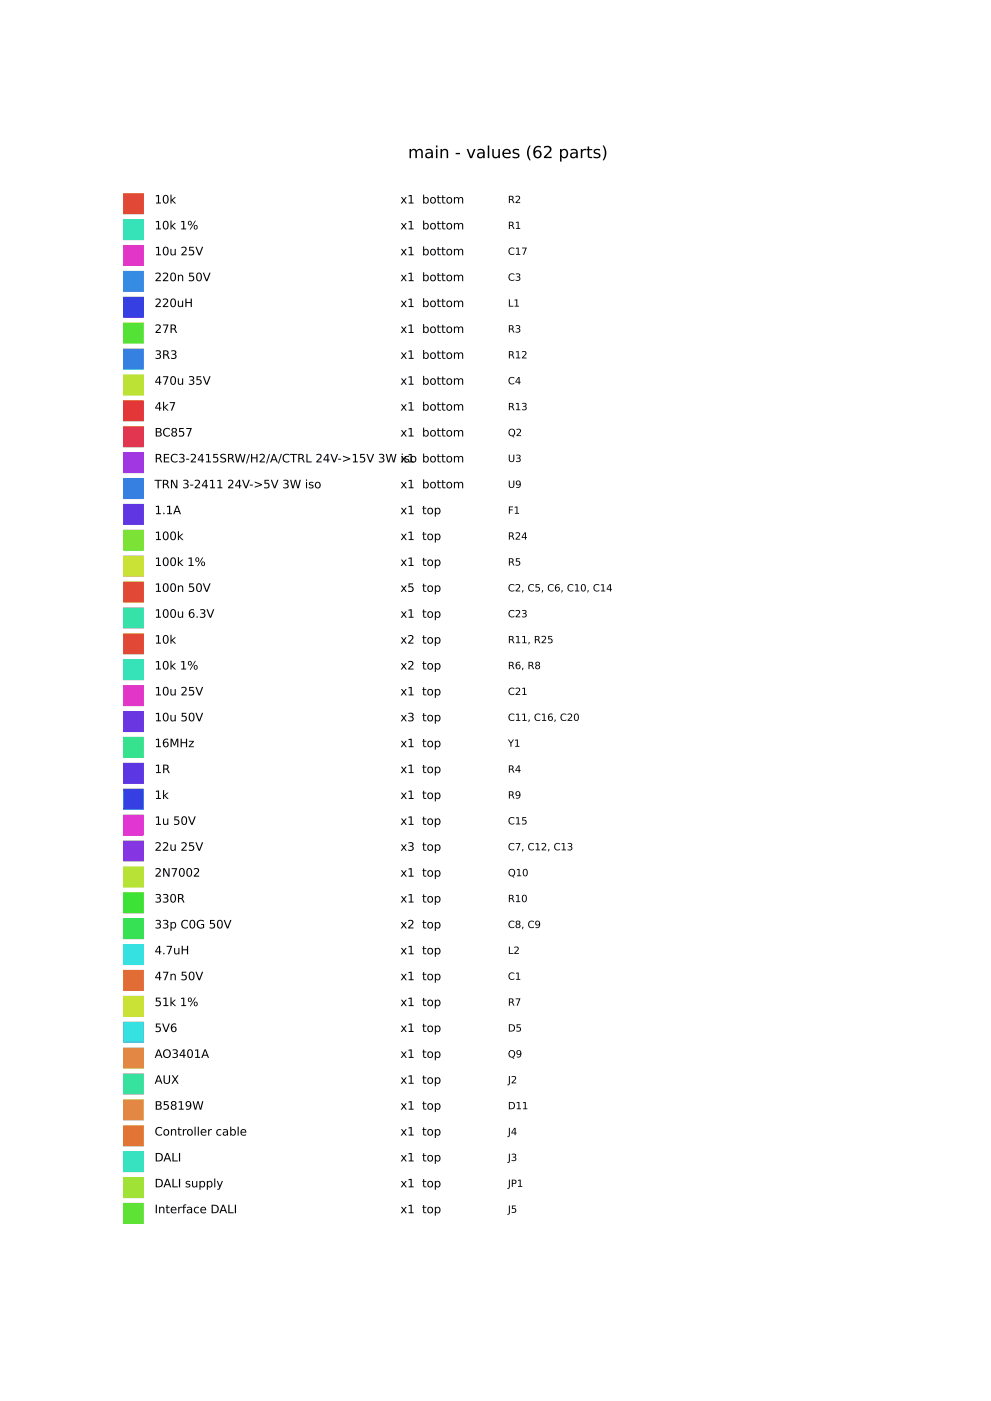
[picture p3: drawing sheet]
<svg xmlns="http://www.w3.org/2000/svg" width="210mm" height="297mm" viewBox="0 0 210 297" stroke-linecap="round" stroke-linejoin="round" font-family="sans-serif">
<defs><g id="words">
<text font-size="3.5" x="86.5" y="33.5">main - values (62 parts)</text>
<g font-size="2.5">
<text x="32.8" y="43.1">10k</text>
<text x="84.9" y="43.1">x1 bottom</text>
<text x="32.8" y="48.6">10k 1%</text>
<text x="84.9" y="48.6">x1 bottom</text>
<text x="32.8" y="54.1">10u 25V</text>
<text x="32.8" y="59.6">220n 50V</text>
<text x="84.9" y="54.1">x1 bottom</text>
<text x="84.9" y="59.6">x1 bottom</text>
<text x="32.8" y="65.1">220uH</text>
<text x="84.9" y="65.1">x1 bottom</text>
<text x="32.8" y="70.6">27R</text>
<text x="84.9" y="70.6">x1 bottom</text>
<text x="32.8" y="76.1">3R3</text>
<text x="84.9" y="76.1">x1 bottom</text>
<text x="32.8" y="81.5">470u 35V</text>
<text x="84.9" y="81.5">x1 bottom</text>
<text x="32.8" y="87">4k7</text>
<text x="84.9" y="87">x1 bottom</text>
<text x="32.8" y="92.5">BC857</text>
<text x="84.9" y="92.5">x1 bottom</text>
<text x="32.8" y="98">REC3-2415SRW/H2/A/CTRL 24V-&gt;15V 3W iso</text>
<text x="84.9" y="98">x1 bottom</text>
<text x="32.8" y="103.5">TRN 3-2411 24V-&gt;5V 3W iso</text>
<text x="84.9" y="103.5">x1 bottom</text>
<text x="32.8" y="109">1.1A</text>
<text x="84.9" y="109">x1 top</text>
<text x="32.8" y="114.5">100k</text>
<text x="32.8" y="120">100k 1%</text>
<text x="84.9" y="114.5">x1 top</text>
<text x="84.9" y="120">x1 top</text>
<text x="32.8" y="125.4">100n 50V</text>
<text x="84.9" y="125.4">x5 top</text>
<text x="32.8" y="130.9">100u 6.3V</text>
<text x="84.9" y="130.9">x1 top</text>
<text x="32.8" y="136.4">10k</text>
<text x="84.9" y="136.4">x2 top</text>
<text x="32.8" y="141.9">10k 1%</text>
<text x="84.9" y="141.9">x2 top</text>
<text x="32.8" y="147.4">10u 25V</text>
<text x="84.9" y="147.4">x1 top</text>
<text x="32.8" y="152.9">10u 50V</text>
<text x="84.9" y="152.9">x3 top</text>
<text x="32.8" y="158.4">16MHz</text>
<text x="84.9" y="158.4">x1 top</text>
<text x="32.8" y="163.8">1R</text>
<text x="84.9" y="163.8">x1 top</text>
<text x="32.8" y="169.3">1k</text>
<text x="84.9" y="169.3">x1 top</text>
<text x="32.8" y="174.8">1u 50V</text>
<text x="84.9" y="174.8">x1 top</text>
<text x="32.8" y="180.3">22u 25V</text>
<text x="32.8" y="185.8">2N7002</text>
<text x="84.9" y="180.3">x3 top</text>
<text x="84.9" y="185.8">x1 top</text>
<text x="32.8" y="191.3">330R</text>
<text x="84.9" y="191.3">x1 top</text>
<text x="32.8" y="196.8">33p C0G 50V</text>
<text x="84.9" y="196.8">x2 top</text>
<text x="32.8" y="202.3">4.7uH</text>
<text x="84.9" y="202.3">x1 top</text>
<text x="32.8" y="207.7">47n 50V</text>
<text x="84.9" y="207.7">x1 top</text>
<text x="32.8" y="213.2">51k 1%</text>
<text x="84.9" y="213.2">x1 top</text>
<text x="32.8" y="218.7">5V6</text>
<text x="84.9" y="218.7">x1 top</text>
<text x="32.8" y="224.2">AO3401A</text>
<text x="84.9" y="224.2">x1 top</text>
<text x="32.8" y="229.7">AUX</text>
<text x="84.9" y="229.7">x1 top</text>
<text x="32.8" y="235.2">B5819W</text>
<text x="84.9" y="235.2">x1 top</text>
<text x="32.8" y="240.7">Controller cable</text>
<text x="84.9" y="240.7">x1 top</text>
<text x="32.8" y="246.2">DALI</text>
<text x="32.8" y="251.6">DALI supply</text>
<text x="84.9" y="246.2">x1 top</text>
<text x="84.9" y="251.6">x1 top</text>
<text x="32.8" y="257.1">Interface DALI</text>
<text x="84.9" y="257.1">x1 top</text>
</g>
<g font-size="2.1">
<text x="107.7" y="43">R2</text>
<text x="107.7" y="48.5">R1</text>
<text x="107.7" y="54">C17</text>
<text x="107.7" y="59.5">C3</text>
<text x="107.7" y="65">L1</text>
<text x="107.7" y="70.5">R3</text>
<text x="107.7" y="76">R12</text>
<text x="107.7" y="81.5">C4</text>
<text x="107.7" y="86.9">R13</text>
<text x="107.7" y="92.4">Q2</text>
<text x="107.7" y="97.9">U3</text>
<text x="107.7" y="103.4">U9</text>
<text x="107.7" y="108.9">F1</text>
<text x="107.7" y="114.4">R24</text>
<text x="107.7" y="119.9">R5</text>
<text x="107.7" y="125.3">C2, C5, C6, C10, C14</text>
<text x="107.7" y="130.8">C23</text>
<text x="107.7" y="136.3">R11, R25</text>
<text x="107.7" y="141.8">R6, R8</text>
<text x="107.7" y="147.3">C21</text>
<text x="107.7" y="152.8">C11, C16, C20</text>
<text x="107.7" y="158.3">Y1</text>
<text x="107.7" y="163.8">R4</text>
<text x="107.7" y="169.2">R9</text>
<text x="107.7" y="174.7">C15</text>
<text x="107.7" y="180.2">C7, C12, C13</text>
<text x="107.7" y="185.7">Q10</text>
<text x="107.7" y="191.2">R10</text>
<text x="107.7" y="196.7">C8, C9</text>
<text x="107.7" y="202.2">L2</text>
<text x="107.7" y="207.7">C1</text>
<text x="107.7" y="213.1">R7</text>
<text x="107.7" y="218.6">D5</text>
<text x="107.7" y="224.1">Q9</text>
<text x="107.7" y="229.6">J2</text>
<text x="107.7" y="235.1">D11</text>
<text x="107.7" y="240.6">J4</text>
<text x="107.7" y="246.1">J3</text>
<text x="107.7" y="251.6">JP1</text>
<text x="107.7" y="257">J5</text>
</g>
</g></defs>
<g fill="#e24836" stroke="#e24836" stroke-width=".35">
<path d="M26.3 41.1h4v4.1h-4z"/>
<path d="M26.3 134.4h4v4.1h-4z"/>
</g>
<g fill="#36e2b7" stroke="#36e2b7" stroke-width=".35">
<path d="M26.3 46.6h4v4.1h-4z"/>
<path d="M26.3 139.9h4v4.1h-4z"/>
</g>
<g fill="#e236c7" stroke="#e236c7" stroke-width=".35">
<path d="M26.3 52.1h4v4.1h-4z"/>
<path d="M26.3 145.4h4v4.1h-4z"/>
</g>
<path d="M26.3 57.6h4v4.1h-4z" fill="#368be2" stroke="#368be2" stroke-width=".35"/>
<path d="M26.3 63.1h4v4.1h-4z" fill="#363fe2" stroke="#363fe2" stroke-width=".35"/>
<path d="M26.3 68.6h4v4.1h-4z" fill="#55e236" stroke="#55e236" stroke-width=".35"/>
<path d="M26.3 74h4v4.2h-4z" fill="#3680e2" stroke="#3680e2" stroke-width=".35"/>
<path d="M26.3 79.5h4v4.1h-4z" fill="#bce236" stroke="#bce236" stroke-width=".35"/>
<path d="M26.3 85h4v4.1h-4z" fill="#e23639" stroke="#e23639" stroke-width=".35"/>
<path d="M26.3 90.5h4v4.1h-4z" fill="#e23650" stroke="#e23650" stroke-width=".35"/>
<path d="M26.3 96h4v4.1h-4z" fill="#a136e2" stroke="#a136e2" stroke-width=".35"/>
<path d="M26.3 101.5h4v4.1h-4z" fill="#366ae2" stroke="#366ae2" stroke-width=".35"/>
<path d="M26.3 107h4v4.1h-4z" fill="#6036e2" stroke="#6036e2" stroke-width=".35"/>
<path d="M26.3 112.5h4v4.1h-4z" fill="#7ce236" stroke="#7ce236" stroke-width=".35"/>
<path d="M26.3 117.9h4v4.2h-4z" fill="#e2c636" stroke="#e2c636" stroke-width=".35"/>
<path d="M26.3 123.4h4v4.1h-4z" fill="#e24a36" stroke="#e24a36" stroke-width=".35"/>
<path d="M26.3 128.9h4v4.1h-4z" fill="#36e2a7" stroke="#36e2a7" stroke-width=".35"/>
<path d="M26.3 150.9h4v4.1h-4z" fill="#6936e2" stroke="#6936e2" stroke-width=".35"/>
<path d="M26.3 156.3h4v4.2h-4z" fill="#36e28d" stroke="#36e28d" stroke-width=".35"/>
<path d="M26.3 161.8h4v4.2h-4z" fill="#5b36e2" stroke="#5b36e2" stroke-width=".35"/>
<path d="M26.3 167.3h4v4.1h-4z" fill="#365be2" stroke="#365be2" stroke-width=".35"/>
<path d="M26.3 172.8h4v4.1h-4z" fill="#e236d2" stroke="#e236d2" stroke-width=".35"/>
<path d="M26.3 178.3h4v4.1h-4z" fill="#8536e2" stroke="#8536e2" stroke-width=".35"/>
<path d="M26.3 183.8h4v4.1h-4z" fill="#b7e236" stroke="#b7e236" stroke-width=".35"/>
<path d="M26.3 189.3h4v4.1h-4z" fill="#3de236" stroke="#3de236" stroke-width=".35"/>
<path d="M26.3 194.8h4v4.1h-4z" fill="#36e254" stroke="#36e254" stroke-width=".35"/>
<path d="M26.3 200.2h4v4.2h-4z" fill="#36e2e1" stroke="#36e2e1" stroke-width=".35"/>
<path d="M26.3 205.7h4v4.1h-4z" fill="#e26c36" stroke="#e26c36" stroke-width=".35"/>
<path d="M26.3 211.2h4v4.1h-4z" fill="#cae236" stroke="#cae236" stroke-width=".35"/>
<path d="M26.3 216.7h4v4.1h-4z" fill="#36cbe2" stroke="#36cbe2" stroke-width=".35"/>
<path d="M26.3 222.2h4v4.1h-4z" fill="#e28a36" stroke="#e28a36" stroke-width=".35"/>
<path d="M26.3 227.7h4v4.1h-4z" fill="#36e29d" stroke="#36e29d" stroke-width=".35"/>
<path d="M26.3 233.2h4v4.1h-4z" fill="#e29f36" stroke="#e29f36" stroke-width=".35"/>
<path d="M26.3 238.7h4v4.1h-4z" fill="#e27436" stroke="#e27436" stroke-width=".35"/>
<path d="M26.3 244.1h4v4.2h-4z" fill="#36e2c0" stroke="#36e2c0" stroke-width=".35"/>
<path d="M26.3 249.6h4v4.1h-4z" fill="#a1e236" stroke="#a1e236" stroke-width=".35"/>
<path d="M26.3 255.1h4v4.1h-4z" fill="#5fe236" stroke="#5fe236" stroke-width=".35"/>
<use href="#words"/>
</svg>
